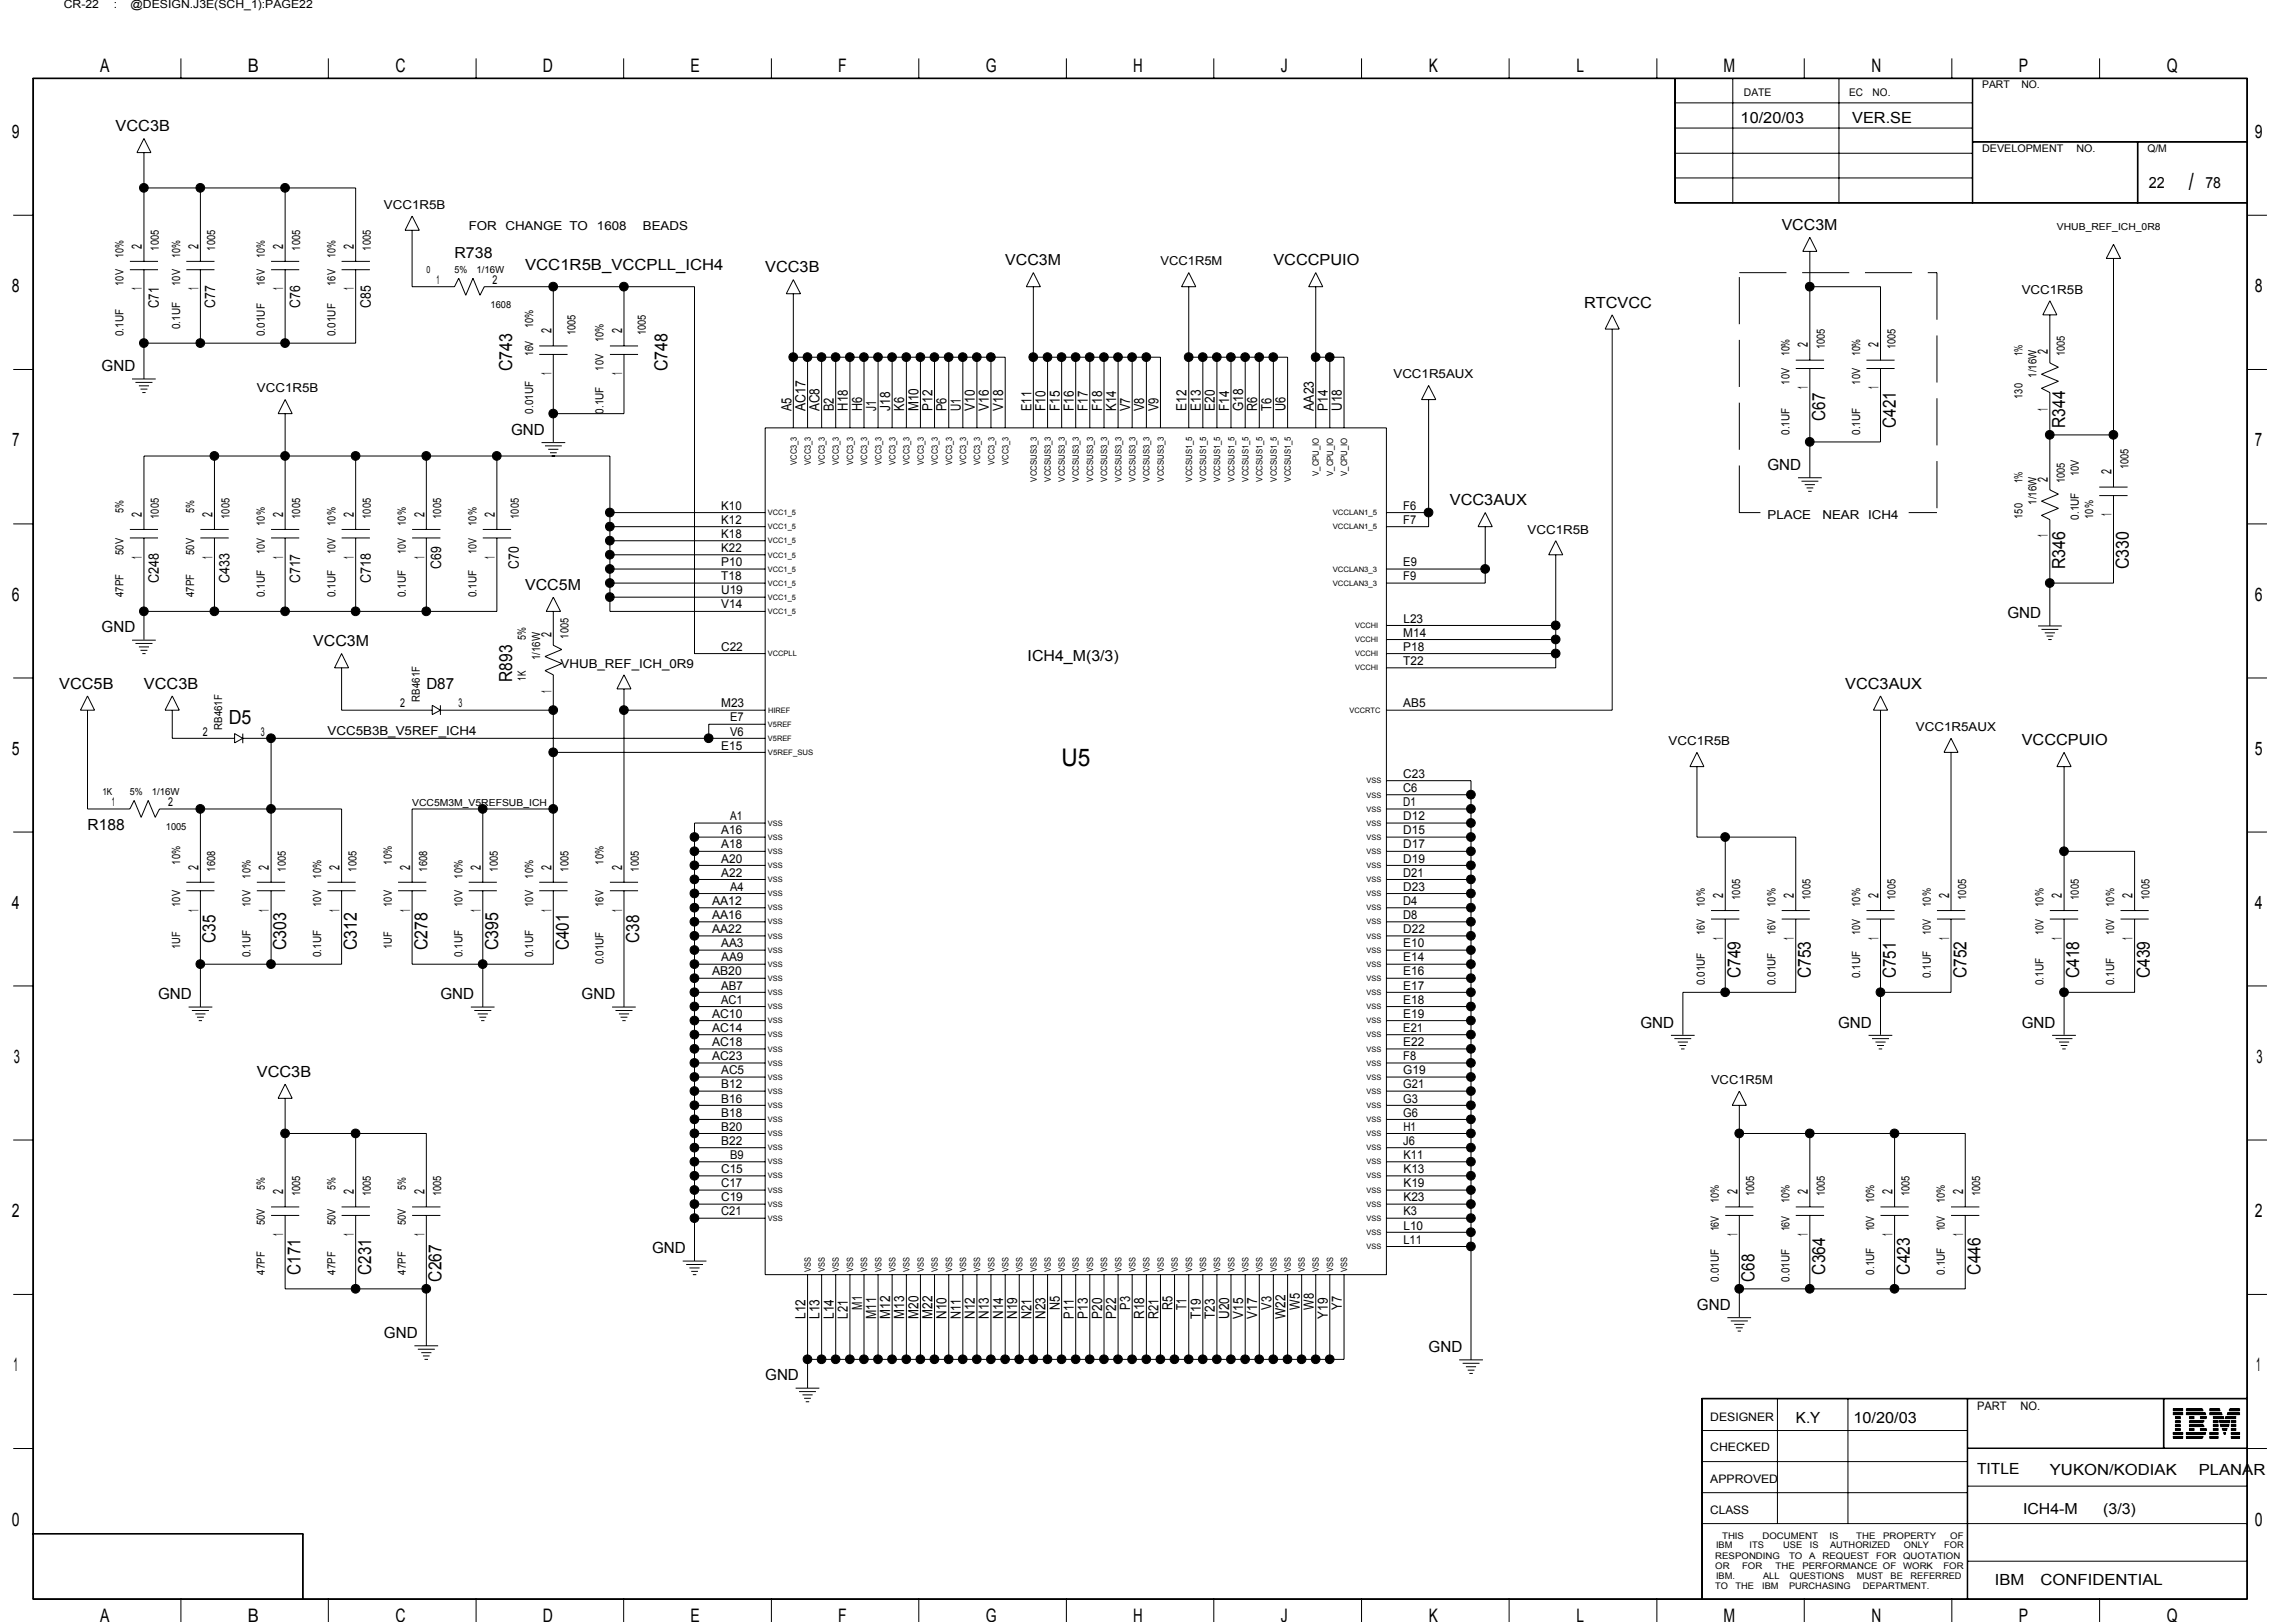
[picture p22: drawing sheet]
<svg xmlns="http://www.w3.org/2000/svg" width="297mm" height="210mm" viewBox="0 0 297 210" stroke-linecap="round" stroke-linejoin="round" font-family="sans-serif">
<defs><g id="words">
<g font-size="3.1">
<text x="283.2" y="24.6">/</text>
<text x="137.3" y="99.2">U5</text>
</g>
<text font-size="2.5" x="29.6" y="93.7">D5</text>
<g font-size="2.4">
<text x="13" y="9.4">A</text>
<text x="32" y="9.4">B</text>
<text x="51.2" y="9.4">C</text>
<text x="70.2" y="9.4">D</text>
<text x="89.3" y="9.4">E</text>
<text x="108.4" y="9.4">F</text>
<text x="127.5" y="9.4">G</text>
<text x="146.6" y="9.4">H</text>
<text x="165.7" y="9.4">J</text>
<text x="184.8" y="9.4">K</text>
<text x="203.9" y="9.4">L</text>
<text x="223" y="9.4">M</text>
<text x="242.1" y="9.4">N</text>
<text x="261.2" y="9.4">P</text>
<text x="280.3" y="9.4">Q</text>
<text x="1.5" y="17.9">9</text>
<text x="291.7" y="17.9">9</text>
<text x="1.5" y="37.8">8</text>
<text x="291.7" y="37.8">8</text>
<text x="1.6" y="57.8">7</text>
<text x="291.7" y="57.8">7</text>
<text x="1.5" y="77.7">6</text>
<text x="291.7" y="77.7">6</text>
<text x="1.5" y="97.7">5</text>
<text x="291.7" y="97.7">5</text>
<text x="1.5" y="117.6">4</text>
<text x="291.7" y="117.6">4</text>
<text x="1.8" y="137.5">3</text>
<text x="291.9" y="137.5">3</text>
<text x="1.5" y="157.5">2</text>
<text x="291.7" y="157.5">2</text>
<text x="1.8" y="177.5">1</text>
<text x="291.9" y="177.5">1</text>
<text x="1.5" y="197.4">0</text>
<text x="291.7" y="197.4">0</text>
<text x="13" y="209.9">A</text>
<text x="32" y="209.9">B</text>
<text x="51.2" y="209.9">C</text>
<text x="70.2" y="209.9">D</text>
<text x="89.3" y="209.9">E</text>
<text x="108.4" y="209.9">F</text>
<text x="127.5" y="209.9">G</text>
<text x="146.6" y="209.9">H</text>
<text x="165.7" y="209.9">J</text>
<text x="184.8" y="209.9">K</text>
<text x="203.9" y="209.9">L</text>
<text x="223" y="209.9">M</text>
<text x="242.1" y="209.9">N</text>
<text x="261.2" y="209.9">P</text>
<text x="280.3" y="209.9">Q</text>
</g>
<g font-size="2.3">
<text x="66.3" y="48.1" transform="rotate(-90 66.3 48.1)">C743</text>
<text x="86.4" y="48.1" transform="rotate(-90 86.4 48.1)">C748</text>
<text x="236.1" y="54.5" transform="rotate(-90 236.1 54.5)">C67</text>
<text x="245.3" y="55.4" transform="rotate(-90 245.3 55.4)">C421</text>
<text x="267.2" y="55.4" transform="rotate(-90 267.2 55.4)">R344</text>
<text x="267.2" y="73.6" transform="rotate(-90 267.2 73.6)">R346</text>
<text x="275.4" y="73.6" transform="rotate(-90 275.4 73.6)">C330</text>
<text x="66.3" y="88.2" transform="rotate(-90 66.3 88.2)">R893</text>
<text x="27.9" y="122" transform="rotate(-90 27.9 122)">C35</text>
<text x="37" y="123" transform="rotate(-90 37 123)">C303</text>
<text x="46.2" y="123" transform="rotate(-90 46.2 123)">C312</text>
<text x="55.3" y="123" transform="rotate(-90 55.3 123)">C278</text>
<text x="64.4" y="123" transform="rotate(-90 64.4 123)">C395</text>
<text x="73.6" y="123" transform="rotate(-90 73.6 123)">C401</text>
<text x="82.7" y="122" transform="rotate(-90 82.7 122)">C38</text>
<text x="225.2" y="126.6" transform="rotate(-90 225.2 126.6)">C749</text>
<text x="234.3" y="126.6" transform="rotate(-90 234.3 126.6)">C753</text>
<text x="245.3" y="126.6" transform="rotate(-90 245.3 126.6)">C751</text>
<text x="254.4" y="126.6" transform="rotate(-90 254.4 126.6)">C752</text>
<text x="269" y="126.6" transform="rotate(-90 269 126.6)">C418</text>
<text x="278.1" y="126.6" transform="rotate(-90 278.1 126.6)">C439</text>
<text x="38.9" y="165" transform="rotate(-90 38.9 165)">C171</text>
<text x="48" y="165" transform="rotate(-90 48 165)">C231</text>
<text x="57.1" y="165.9" transform="rotate(-90 57.1 165.9)">C267</text>
<text x="227" y="165.9" transform="rotate(-90 227 165.9)">C68</text>
<text x="236.1" y="165" transform="rotate(-90 236.1 165)">C364</text>
<text x="247.1" y="165" transform="rotate(-90 247.1 165)">C423</text>
<text x="256.2" y="165" transform="rotate(-90 256.2 165)">C446</text>
</g>
<g font-size="2">
<text x="15" y="17">VCC3B</text>
<text x="225.2" y="15.9">10/20/03</text>
<text x="239.6" y="15.9">VER.SE</text>
<text x="230.5" y="29.8">VCC3M</text>
<text x="278" y="24.3">22</text>
<text x="285.3" y="24.3">78</text>
<text x="58.8" y="33.4">R738</text>
<text x="67.9" y="34.9">VCC1R5B_VCCPLL_ICH4</text>
<text x="99" y="35.3">VCC3B</text>
<text x="130" y="34.3">VCC3M</text>
<text x="164.7" y="34.3">VCCCPUIO</text>
<text x="204.9" y="39.8">RTCVCC</text>
<text x="13.1" y="48">GND</text>
<text x="66.1" y="56.3">GND</text>
<text x="187.6" y="65.4">VCC3AUX</text>
<text x="228.7" y="60.8">GND</text>
<text x="67.9" y="76.3">VCC5M</text>
<text x="13.1" y="81.8">GND</text>
<text x="40.5" y="83.7">VCC3M</text>
<text x="259.7" y="80">GND</text>
<text x="7.7" y="89.1">VCC5B</text>
<text x="18.6" y="89.1">VCC3B</text>
<text x="55.2" y="89.1">D87</text>
<text x="132.9" y="85.5">ICH4_M(3/3)</text>
<text x="238.7" y="89.1">VCC3AUX</text>
<text x="261.6" y="96.4">VCCCPUIO</text>
<text x="11.3" y="107.4">R188</text>
<text x="20.4" y="129.3">GND</text>
<text x="57" y="129.3">GND</text>
<text x="75.2" y="129.3">GND</text>
<text x="212.2" y="133">GND</text>
<text x="237.8" y="133">GND</text>
<text x="261.6" y="133">GND</text>
<text x="33.2" y="139.4">VCC3B</text>
<text x="84.4" y="162.2">GND</text>
<text x="49.7" y="173.2">GND</text>
<text x="219.5" y="169.5">GND</text>
<text x="99" y="178.6">GND</text>
<text x="184.8" y="175">GND</text>
<text x="232.3" y="184.1">K.Y</text>
<text x="239.8" y="184.1">10/20/03</text>
<text x="255.8" y="190.8">TITLE</text>
<text x="265.2" y="190.9">YUKON/KODIAK</text>
<text x="284.5" y="190.9">PLANAR</text>
<text x="261.7" y="196">ICH4-M</text>
<text x="272.1" y="196">(3/3)</text>
<text x="258.1" y="205.1">IBM</text>
<text x="264" y="205.1">CONFIDENTIAL</text>
</g>
<g font-size="1.9">
<text x="20.5" y="39.8" transform="rotate(-90 20.5 39.8)">C71</text>
<text x="27.9" y="39.8" transform="rotate(-90 27.9 39.8)">C77</text>
<text x="38.8" y="39.8" transform="rotate(-90 38.8 39.8)">C76</text>
<text x="48" y="39.8" transform="rotate(-90 48 39.8)">C85</text>
<text x="20.5" y="75.5" transform="rotate(-90 20.5 75.5)">C248</text>
<text x="29.7" y="75.5" transform="rotate(-90 29.7 75.5)">C433</text>
<text x="38.8" y="75.5" transform="rotate(-90 38.8 75.5)">C717</text>
<text x="48" y="75.5" transform="rotate(-90 48 75.5)">C718</text>
<text x="57.1" y="73.6" transform="rotate(-90 57.1 73.6)">C69</text>
<text x="67.1" y="73.6" transform="rotate(-90 67.1 73.6)">C70</text>
</g>
<g font-size="1.8">
<text x="18.4" y="32.2" transform="rotate(-90 18.4 32.2)">2</text>
<text x="25.7" y="32.2" transform="rotate(-90 25.7 32.2)">2</text>
<text x="36.6" y="32.2" transform="rotate(-90 36.6 32.2)">2</text>
<text x="45.8" y="32.2" transform="rotate(-90 45.8 32.2)">2</text>
<text x="18.4" y="37.6" transform="rotate(-90 18.4 37.6)">1</text>
<text x="25.7" y="37.6" transform="rotate(-90 25.7 37.6)">1</text>
<text x="36.6" y="37.6" transform="rotate(-90 36.6 37.6)">1</text>
<text x="45.8" y="37.6" transform="rotate(-90 45.8 37.6)">1</text>
<text x="71.3" y="43.1" transform="rotate(-90 71.3 43.1)">2</text>
<text x="80.5" y="43.1" transform="rotate(-90 80.5 43.1)">2</text>
<text x="233.9" y="45" transform="rotate(-90 233.9 45)">2</text>
<text x="243" y="45" transform="rotate(-90 243 45)">2</text>
<text x="264.9" y="45.9" transform="rotate(-90 264.9 45.9)">2</text>
<text x="71.3" y="48.6" transform="rotate(-90 71.3 48.6)">1</text>
<text x="80.5" y="48.6" transform="rotate(-90 80.5 48.6)">1</text>
<text x="102.4" y="53.2" transform="rotate(-90 102.4 53.2)">A5</text>
<text x="104.2" y="53.2" transform="rotate(-90 104.2 53.2)">AC17</text>
<text x="106" y="53.2" transform="rotate(-90 106 53.2)">AC8</text>
<text x="107.9" y="53.2" transform="rotate(-90 107.9 53.2)">B2</text>
<text x="109.7" y="53.1" transform="rotate(-90 109.7 53.1)">H18</text>
<text x="111.5" y="53.1" transform="rotate(-90 111.5 53.1)">H6</text>
<text x="113.3" y="53.2" transform="rotate(-90 113.3 53.2)">J1</text>
<text x="115.2" y="53.2" transform="rotate(-90 115.2 53.2)">J18</text>
<text x="117" y="53.1" transform="rotate(-90 117 53.1)">K6</text>
<text x="118.8" y="53.2" transform="rotate(-90 118.8 53.2)">M10</text>
<text x="120.6" y="53.2" transform="rotate(-90 120.6 53.2)">P12</text>
<text x="122.5" y="53.2" transform="rotate(-90 122.5 53.2)">P6</text>
<text x="124.3" y="53.2" transform="rotate(-90 124.3 53.2)">U1</text>
<text x="126.1" y="53.2" transform="rotate(-90 126.1 53.2)">V10</text>
<text x="127.9" y="53.2" transform="rotate(-90 127.9 53.2)">V16</text>
<text x="129.8" y="53.2" transform="rotate(-90 129.8 53.2)">V18</text>
<text x="133.4" y="53.2" transform="rotate(-90 133.4 53.2)">E11</text>
<text x="135.3" y="53.2" transform="rotate(-90 135.3 53.2)">F10</text>
<text x="137.1" y="53.2" transform="rotate(-90 137.1 53.2)">F15</text>
<text x="138.9" y="53.2" transform="rotate(-90 138.9 53.2)">F16</text>
<text x="140.7" y="53.2" transform="rotate(-90 140.7 53.2)">F17</text>
<text x="142.6" y="53.2" transform="rotate(-90 142.6 53.2)">F18</text>
<text x="144.4" y="53.1" transform="rotate(-90 144.4 53.1)">K14</text>
<text x="146.2" y="53.2" transform="rotate(-90 146.2 53.2)">V7</text>
<text x="148" y="53.2" transform="rotate(-90 148 53.2)">V8</text>
<text x="149.9" y="53.2" transform="rotate(-90 149.9 53.2)">V9</text>
<text x="153.5" y="53.2" transform="rotate(-90 153.5 53.2)">E12</text>
<text x="155.4" y="53.2" transform="rotate(-90 155.4 53.2)">E13</text>
<text x="157.2" y="53.2" transform="rotate(-90 157.2 53.2)">E20</text>
<text x="159" y="53.2" transform="rotate(-90 159 53.2)">F14</text>
<text x="160.8" y="53.2" transform="rotate(-90 160.8 53.2)">G18</text>
<text x="162.7" y="53.2" transform="rotate(-90 162.7 53.2)">R6</text>
<text x="164.5" y="53.2" transform="rotate(-90 164.5 53.2)">T6</text>
<text x="166.3" y="53.2" transform="rotate(-90 166.3 53.2)">U6</text>
<text x="170" y="53.2" transform="rotate(-90 170 53.2)">AA23</text>
<text x="171.8" y="53.2" transform="rotate(-90 171.8 53.2)">P14</text>
<text x="173.6" y="53.2" transform="rotate(-90 173.6 53.2)">U18</text>
<text x="233.9" y="50.4" transform="rotate(-90 233.9 50.4)">1</text>
<text x="243" y="50.4" transform="rotate(-90 243 50.4)">1</text>
<text x="264.9" y="53.1" transform="rotate(-90 264.9 53.1)">1</text>
<text x="264.9" y="62.3" transform="rotate(-90 264.9 62.3)">2</text>
<text x="273.2" y="61.4" transform="rotate(-90 273.2 61.4)">2</text>
<text x="18.4" y="66.9" transform="rotate(-90 18.4 66.9)">2</text>
<text x="27.5" y="66.9" transform="rotate(-90 27.5 66.9)">2</text>
<text x="36.6" y="66.9" transform="rotate(-90 36.6 66.9)">2</text>
<text x="45.8" y="66.9" transform="rotate(-90 45.8 66.9)">2</text>
<text x="54.9" y="66.9" transform="rotate(-90 54.9 66.9)">2</text>
<text x="64" y="66.9" transform="rotate(-90 64 66.9)">2</text>
<text x="264.9" y="69.6" transform="rotate(-90 264.9 69.6)">1</text>
<text x="273.2" y="66.8" transform="rotate(-90 273.2 66.8)">1</text>
<text x="18.4" y="72.3" transform="rotate(-90 18.4 72.3)">1</text>
<text x="27.5" y="72.3" transform="rotate(-90 27.5 72.3)">1</text>
<text x="36.6" y="72.3" transform="rotate(-90 36.6 72.3)">1</text>
<text x="45.8" y="72.3" transform="rotate(-90 45.8 72.3)">1</text>
<text x="54.9" y="72.3" transform="rotate(-90 54.9 72.3)">1</text>
<text x="64" y="72.3" transform="rotate(-90 64 72.3)">1</text>
<text x="71.3" y="82.4" transform="rotate(-90 71.3 82.4)">2</text>
<text x="71.3" y="89.7" transform="rotate(-90 71.3 89.7)">1</text>
<text x="25.7" y="112.5" transform="rotate(-90 25.7 112.5)">2</text>
<text x="34.8" y="112.5" transform="rotate(-90 34.8 112.5)">2</text>
<text x="43.9" y="112.5" transform="rotate(-90 43.9 112.5)">2</text>
<text x="53.1" y="112.5" transform="rotate(-90 53.1 112.5)">2</text>
<text x="62.2" y="112.5" transform="rotate(-90 62.2 112.5)">2</text>
<text x="71.3" y="112.5" transform="rotate(-90 71.3 112.5)">2</text>
<text x="80.5" y="112.5" transform="rotate(-90 80.5 112.5)">2</text>
<text x="25.7" y="118" transform="rotate(-90 25.7 118)">1</text>
<text x="34.8" y="118" transform="rotate(-90 34.8 118)">1</text>
<text x="43.9" y="118" transform="rotate(-90 43.9 118)">1</text>
<text x="53.1" y="118" transform="rotate(-90 53.1 118)">1</text>
<text x="62.2" y="118" transform="rotate(-90 62.2 118)">1</text>
<text x="71.3" y="118" transform="rotate(-90 71.3 118)">1</text>
<text x="80.5" y="118" transform="rotate(-90 80.5 118)">1</text>
<text x="222.9" y="116.2" transform="rotate(-90 222.9 116.2)">2</text>
<text x="232.1" y="116.2" transform="rotate(-90 232.1 116.2)">2</text>
<text x="243" y="116.2" transform="rotate(-90 243 116.2)">2</text>
<text x="252.2" y="116.2" transform="rotate(-90 252.2 116.2)">2</text>
<text x="266.8" y="116.2" transform="rotate(-90 266.8 116.2)">2</text>
<text x="275.9" y="116.2" transform="rotate(-90 275.9 116.2)">2</text>
<text x="222.9" y="121.6" transform="rotate(-90 222.9 121.6)">1</text>
<text x="232.1" y="121.6" transform="rotate(-90 232.1 121.6)">1</text>
<text x="243" y="121.6" transform="rotate(-90 243 121.6)">1</text>
<text x="252.2" y="121.6" transform="rotate(-90 252.2 121.6)">1</text>
<text x="266.8" y="121.6" transform="rotate(-90 266.8 121.6)">1</text>
<text x="275.9" y="121.6" transform="rotate(-90 275.9 121.6)">1</text>
<text x="36.6" y="154.5" transform="rotate(-90 36.6 154.5)">2</text>
<text x="45.8" y="154.5" transform="rotate(-90 45.8 154.5)">2</text>
<text x="54.9" y="154.5" transform="rotate(-90 54.9 154.5)">2</text>
<text x="224.8" y="154.5" transform="rotate(-90 224.8 154.5)">2</text>
<text x="233.9" y="154.5" transform="rotate(-90 233.9 154.5)">2</text>
<text x="244.9" y="154.5" transform="rotate(-90 244.9 154.5)">2</text>
<text x="254" y="154.5" transform="rotate(-90 254 154.5)">2</text>
<text x="36.6" y="160" transform="rotate(-90 36.6 160)">1</text>
<text x="45.8" y="160" transform="rotate(-90 45.8 160)">1</text>
<text x="54.9" y="160" transform="rotate(-90 54.9 160)">1</text>
<text x="224.8" y="160" transform="rotate(-90 224.8 160)">1</text>
<text x="233.9" y="160" transform="rotate(-90 233.9 160)">1</text>
<text x="244.9" y="160" transform="rotate(-90 244.9 160)">1</text>
<text x="254" y="160" transform="rotate(-90 254 160)">1</text>
<text x="104.2" y="170.6" transform="rotate(-90 104.2 170.6)">L12</text>
<text x="106" y="170.6" transform="rotate(-90 106 170.6)">L13</text>
<text x="107.9" y="170.6" transform="rotate(-90 107.9 170.6)">L14</text>
<text x="109.7" y="170.6" transform="rotate(-90 109.7 170.6)">L21</text>
<text x="111.5" y="169.5" transform="rotate(-90 111.5 169.5)">M1</text>
<text x="113.3" y="170.7" transform="rotate(-90 113.3 170.7)">M11</text>
<text x="115.2" y="170.7" transform="rotate(-90 115.2 170.7)">M12</text>
<text x="117" y="170.7" transform="rotate(-90 117 170.7)">M13</text>
<text x="118.8" y="170.7" transform="rotate(-90 118.8 170.7)">M20</text>
<text x="120.6" y="170.7" transform="rotate(-90 120.6 170.7)">M22</text>
<text x="122.5" y="170.7" transform="rotate(-90 122.5 170.7)">N10</text>
<text x="124.3" y="170.7" transform="rotate(-90 124.3 170.7)">N11</text>
<text x="126.1" y="170.7" transform="rotate(-90 126.1 170.7)">N12</text>
<text x="127.9" y="170.7" transform="rotate(-90 127.9 170.7)">N13</text>
<text x="129.8" y="170.7" transform="rotate(-90 129.8 170.7)">N14</text>
<text x="131.6" y="170.7" transform="rotate(-90 131.6 170.7)">N19</text>
<text x="133.4" y="170.7" transform="rotate(-90 133.4 170.7)">N21</text>
<text x="135.3" y="170.7" transform="rotate(-90 135.3 170.7)">N23</text>
<text x="137.1" y="169.5" transform="rotate(-90 137.1 169.5)">N5</text>
<text x="138.9" y="170.7" transform="rotate(-90 138.9 170.7)">P11</text>
<text x="140.7" y="170.7" transform="rotate(-90 140.7 170.7)">P13</text>
<text x="142.6" y="170.7" transform="rotate(-90 142.6 170.7)">P20</text>
<text x="144.4" y="170.7" transform="rotate(-90 144.4 170.7)">P22</text>
<text x="146.2" y="169.5" transform="rotate(-90 146.2 169.5)">P3</text>
<text x="148" y="170.7" transform="rotate(-90 148 170.7)">R18</text>
<text x="149.9" y="170.7" transform="rotate(-90 149.9 170.7)">R21</text>
<text x="151.7" y="169.5" transform="rotate(-90 151.7 169.5)">R5</text>
<text x="153.5" y="169.5" transform="rotate(-90 153.5 169.5)">T1</text>
<text x="155.4" y="170.7" transform="rotate(-90 155.4 170.7)">T19</text>
<text x="157.2" y="170.7" transform="rotate(-90 157.2 170.7)">T23</text>
<text x="159" y="170.7" transform="rotate(-90 159 170.7)">U20</text>
<text x="160.8" y="170.7" transform="rotate(-90 160.8 170.7)">V15</text>
<text x="162.7" y="170.7" transform="rotate(-90 162.7 170.7)">V17</text>
<text x="164.5" y="169.5" transform="rotate(-90 164.5 169.5)">V3</text>
<text x="166.3" y="170.7" transform="rotate(-90 166.3 170.7)">W22</text>
<text x="168.1" y="169.5" transform="rotate(-90 168.1 169.5)">W5</text>
<text x="170" y="169.5" transform="rotate(-90 170 169.5)">W8</text>
<text x="171.8" y="170.7" transform="rotate(-90 171.8 170.7)">Y19</text>
<text x="173.6" y="169.5" transform="rotate(-90 173.6 169.5)">Y7</text>
</g>
<g font-size="1.6">
<text x="49.7" y="27">VCC1R5B</text>
<text x="60.6" y="29.8">FOR CHANGE TO</text>
<text x="77.2" y="29.8">1608</text>
<text x="83.2" y="29.8">BEADS</text>
<text x="150.1" y="34.3">VCC1R5M</text>
<text x="56.5" y="36.7">1</text>
<text x="63.7" y="36.7">2</text>
<text x="261.6" y="38">VCC1R5B</text>
<text x="33.2" y="50.8">VCC1R5B</text>
<text x="180.3" y="49">VCC1R5AUX</text>
<text x="93.3" y="66">K10</text>
<text x="181.5" y="66">F6</text>
<text x="93.3" y="71.4">K22</text>
<text x="93.3" y="69.6">K18</text>
<text x="93.3" y="67.8">K12</text>
<text x="181.5" y="67.8">F7</text>
<text x="197.6" y="69">VCC1R5B</text>
<text x="228.7" y="67.2">PLACE</text>
<text x="235.8" y="67.2">NEAR</text>
<text x="241.7" y="67.2">ICH4</text>
<text x="93.3" y="76.9">U19</text>
<text x="93.3" y="75.1">T18</text>
<text x="93.3" y="73.3">P10</text>
<text x="181.5" y="75.1">F9</text>
<text x="181.5" y="73.3">E9</text>
<text x="93.3" y="78.7">V14</text>
<text x="181.5" y="82.4">M14</text>
<text x="181.6" y="80.6">L23</text>
<text x="72.5" y="86.4">VHUB_REF_ICH_0R9</text>
<text x="93.3" y="84.2">C22</text>
<text x="181.5" y="86">T22</text>
<text x="181.5" y="84.2">P18</text>
<text x="26.2" y="95.2">2</text>
<text x="33.8" y="95.2">3</text>
<text x="42.4" y="95.2">VCC5B3B_V5REF_ICH4</text>
<text x="51.8" y="91.5">2</text>
<text x="59.3" y="91.5">3</text>
<text x="93.3" y="91.5">M23</text>
<text x="94.5" y="93.4">E7</text>
<text x="94.5" y="95.2">V6</text>
<text x="181.5" y="91.5">AB5</text>
<text x="247.9" y="94.6">VCC1R5AUX</text>
<text x="93.3" y="97">E15</text>
<text x="181.5" y="100.7">C23</text>
<text x="215.9" y="96.4">VCC1R5B</text>
<text x="14.5" y="104.3">1</text>
<text x="21.7" y="104.3">2</text>
<text x="93.3" y="108">A16</text>
<text x="94.5" y="106.2">A1</text>
<text x="181.5" y="108">D15</text>
<text x="181.5" y="106.2">D12</text>
<text x="181.5" y="104.3">D1</text>
<text x="181.5" y="102.5">C6</text>
<text x="93.3" y="113.5">A22</text>
<text x="93.3" y="111.6">A20</text>
<text x="93.3" y="109.8">A18</text>
<text x="181.5" y="113.5">D21</text>
<text x="181.5" y="111.6">D19</text>
<text x="181.5" y="109.8">D17</text>
<text x="92.1" y="118.9">AA16</text>
<text x="92.1" y="117.1">AA12</text>
<text x="94.5" y="115.3">A4</text>
<text x="181.5" y="118.9">D8</text>
<text x="181.5" y="117.1">D4</text>
<text x="181.5" y="115.3">D23</text>
<text x="92.1" y="120.8">AA22</text>
<text x="93.3" y="124.4">AA9</text>
<text x="93.3" y="122.6">AA3</text>
<text x="181.5" y="124.4">E14</text>
<text x="181.5" y="122.6">E10</text>
<text x="181.5" y="120.8">D22</text>
<text x="92.1" y="131.7">AC10</text>
<text x="92.1" y="126.2">AB20</text>
<text x="93.3" y="129.9">AC1</text>
<text x="93.3" y="128.1">AB7</text>
<text x="181.5" y="131.7">E19</text>
<text x="181.5" y="129.9">E18</text>
<text x="181.5" y="128.1">E17</text>
<text x="181.5" y="126.2">E16</text>
<text x="92.1" y="137.2">AC23</text>
<text x="92.1" y="135.4">AC18</text>
<text x="92.1" y="133.5">AC14</text>
<text x="181.5" y="137.2">F8</text>
<text x="181.5" y="135.4">E22</text>
<text x="181.5" y="133.5">E21</text>
<text x="93.3" y="142.7">B16</text>
<text x="93.3" y="140.8">B12</text>
<text x="93.3" y="139">AC5</text>
<text x="181.5" y="142.7">G3</text>
<text x="181.5" y="140.8">G21</text>
<text x="181.5" y="139">G19</text>
<text x="221.4" y="140.3">VCC1R5M</text>
<text x="93.3" y="148.1">B22</text>
<text x="93.3" y="146.3">B20</text>
<text x="93.3" y="144.5">B18</text>
<text x="94.5" y="150">B9</text>
<text x="181.5" y="148.1">J6</text>
<text x="181.5" y="144.5">G6</text>
<text x="181.6" y="150">K11</text>
<text x="181.6" y="146.3">H1</text>
<text x="93.3" y="155.5">C19</text>
<text x="93.3" y="153.6">C17</text>
<text x="93.3" y="151.8">C15</text>
<text x="181.6" y="155.5">K23</text>
<text x="181.6" y="153.6">K19</text>
<text x="181.6" y="151.8">K13</text>
<text x="93.3" y="157.3">C21</text>
<text x="181.6" y="160.9">L11</text>
<text x="181.6" y="159.1">L10</text>
<text x="181.6" y="157.3">K3</text>
</g>
<g font-size="1.5">
<text x="8.3" y="1">CR-22</text>
<text x="14.7" y="1">:</text>
<text x="16.9" y="1">@DESIGN.J3E(SCH_1):PAGE22</text>
<text x="16" y="33.3" transform="rotate(-90 16 33.3)">10%</text>
<text x="20.5" y="32.4" transform="rotate(-90 20.5 32.4)">1005</text>
<text x="23.3" y="33.3" transform="rotate(-90 23.3 33.3)">10%</text>
<text x="27.9" y="32.4" transform="rotate(-90 27.9 32.4)">1005</text>
<text x="34.2" y="33.3" transform="rotate(-90 34.2 33.3)">10%</text>
<text x="38.8" y="32.4" transform="rotate(-90 38.8 32.4)">1005</text>
<text x="43.4" y="33.3" transform="rotate(-90 43.4 33.3)">10%</text>
<text x="48" y="32.4" transform="rotate(-90 48 32.4)">1005</text>
<text x="16" y="37" transform="rotate(-90 16 37)">10V</text>
<text x="23.3" y="37" transform="rotate(-90 23.3 37)">10V</text>
<text x="34.2" y="37" transform="rotate(-90 34.2 37)">16V</text>
<text x="43.4" y="37" transform="rotate(-90 43.4 37)">16V</text>
<text x="16" y="43.5" transform="rotate(-90 16 43.5)">0.1UF</text>
<text x="23.3" y="42.6" transform="rotate(-90 23.3 42.6)">0.1UF</text>
<text x="34.2" y="43.5" transform="rotate(-90 34.2 43.5)">0.01UF</text>
<text x="43.4" y="43.5" transform="rotate(-90 43.4 43.5)">0.01UF</text>
<text x="69" y="42.5" transform="rotate(-90 69 42.5)">10%</text>
<text x="69" y="46.1" transform="rotate(-90 69 46.1)">16V</text>
<text x="74.4" y="43.4" transform="rotate(-90 74.4 43.4)">1005</text>
<text x="78.1" y="48" transform="rotate(-90 78.1 48)">10V</text>
<text x="78.1" y="44.3" transform="rotate(-90 78.1 44.3)">10%</text>
<text x="83.6" y="43.4" transform="rotate(-90 83.6 43.4)">1005</text>
<text x="231.5" y="46.1" transform="rotate(-90 231.5 46.1)">10%</text>
<text x="236.1" y="45.2" transform="rotate(-90 236.1 45.2)">1005</text>
<text x="240.6" y="46.1" transform="rotate(-90 240.6 46.1)">10%</text>
<text x="245.2" y="45.2" transform="rotate(-90 245.2 45.2)">1005</text>
<text x="261.7" y="46.1" transform="rotate(-90 261.7 46.1)">1%</text>
<text x="267.1" y="46.1" transform="rotate(-90 267.1 46.1)">1005</text>
<text x="69" y="53.5" transform="rotate(-90 69 53.5)">0.01UF</text>
<text x="78.1" y="53.5" transform="rotate(-90 78.1 53.5)">0.1UF</text>
<text x="231.5" y="49.8" transform="rotate(-90 231.5 49.8)">10V</text>
<text x="240.6" y="49.8" transform="rotate(-90 240.6 49.8)">10V</text>
<text x="261.7" y="51.6" transform="rotate(-90 261.7 51.6)">130</text>
<text x="263.5" y="48.9" transform="rotate(-90 263.5 48.9)">1/16W</text>
<text x="231.5" y="56.3" transform="rotate(-90 231.5 56.3)">0.1UF</text>
<text x="240.6" y="56.3" transform="rotate(-90 240.6 56.3)">0.1UF</text>
<text x="261.7" y="62.6" transform="rotate(-90 261.7 62.6)">1%</text>
<text x="263.5" y="65.3" transform="rotate(-90 263.5 65.3)">1/16W</text>
<text x="267.1" y="62.6" transform="rotate(-90 267.1 62.6)">1005</text>
<text x="269" y="61.7" transform="rotate(-90 269 61.7)">10V</text>
<text x="275.4" y="60.7" transform="rotate(-90 275.4 60.7)">1005</text>
<text x="16" y="71.8" transform="rotate(-90 16 71.8)">50V</text>
<text x="16" y="66.3" transform="rotate(-90 16 66.3)">5%</text>
<text x="20.5" y="67.1" transform="rotate(-90 20.5 67.1)">1005</text>
<text x="25.1" y="71.8" transform="rotate(-90 25.1 71.8)">50V</text>
<text x="25.1" y="66.3" transform="rotate(-90 25.1 66.3)">5%</text>
<text x="29.7" y="67.1" transform="rotate(-90 29.7 67.1)">1005</text>
<text x="34.2" y="71.7" transform="rotate(-90 34.2 71.7)">10V</text>
<text x="34.2" y="68.1" transform="rotate(-90 34.2 68.1)">10%</text>
<text x="38.8" y="67.1" transform="rotate(-90 38.8 67.1)">1005</text>
<text x="43.4" y="71.7" transform="rotate(-90 43.4 71.7)">10V</text>
<text x="43.4" y="68.1" transform="rotate(-90 43.4 68.1)">10%</text>
<text x="48" y="67.1" transform="rotate(-90 48 67.1)">1005</text>
<text x="52.5" y="71.7" transform="rotate(-90 52.5 71.7)">10V</text>
<text x="52.5" y="68.1" transform="rotate(-90 52.5 68.1)">10%</text>
<text x="57.1" y="67.1" transform="rotate(-90 57.1 67.1)">1005</text>
<text x="61.7" y="71.7" transform="rotate(-90 61.7 71.7)">10V</text>
<text x="61.7" y="68.1" transform="rotate(-90 61.7 68.1)">10%</text>
<text x="67.1" y="67.1" transform="rotate(-90 67.1 67.1)">1005</text>
<text x="261.7" y="67.1" transform="rotate(-90 261.7 67.1)">150</text>
<text x="269" y="67.2" transform="rotate(-90 269 67.2)">0.1UF</text>
<text x="270.8" y="67.1" transform="rotate(-90 270.8 67.1)">10%</text>
<text x="16" y="77.3" transform="rotate(-90 16 77.3)">47PF</text>
<text x="25.1" y="77.3" transform="rotate(-90 25.1 77.3)">47PF</text>
<text x="34.2" y="77.3" transform="rotate(-90 34.2 77.3)">0.1UF</text>
<text x="43.4" y="77.3" transform="rotate(-90 43.4 77.3)">0.1UF</text>
<text x="52.5" y="77.3" transform="rotate(-90 52.5 77.3)">0.1UF</text>
<text x="61.7" y="77.3" transform="rotate(-90 61.7 77.3)">0.1UF</text>
<text x="68" y="82.8" transform="rotate(-90 68 82.8)">5%</text>
<text x="73.5" y="82.7" transform="rotate(-90 73.5 82.7)">1005</text>
<text x="68" y="88.1" transform="rotate(-90 68 88.1)">1K</text>
<text x="69.9" y="85.4" transform="rotate(-90 69.9 85.4)">1/16W</text>
<text x="23.3" y="111.9" transform="rotate(-90 23.3 111.9)">10%</text>
<text x="27.9" y="112.8" transform="rotate(-90 27.9 112.8)">1608</text>
<text x="32.4" y="113.7" transform="rotate(-90 32.4 113.7)">10%</text>
<text x="37" y="112.8" transform="rotate(-90 37 112.8)">1005</text>
<text x="41.6" y="113.7" transform="rotate(-90 41.6 113.7)">10%</text>
<text x="46.1" y="112.8" transform="rotate(-90 46.1 112.8)">1005</text>
<text x="50.7" y="111.9" transform="rotate(-90 50.7 111.9)">10%</text>
<text x="55.3" y="112.8" transform="rotate(-90 55.3 112.8)">1608</text>
<text x="59.8" y="113.7" transform="rotate(-90 59.8 113.7)">10%</text>
<text x="64.4" y="112.8" transform="rotate(-90 64.4 112.8)">1005</text>
<text x="69" y="113.7" transform="rotate(-90 69 113.7)">10%</text>
<text x="73.5" y="112.8" transform="rotate(-90 73.5 112.8)">1005</text>
<text x="78.1" y="111.9" transform="rotate(-90 78.1 111.9)">10%</text>
<text x="82.7" y="112.8" transform="rotate(-90 82.7 112.8)">1005</text>
<text x="23.3" y="117.4" transform="rotate(-90 23.3 117.4)">10V</text>
<text x="32.4" y="117.4" transform="rotate(-90 32.4 117.4)">10V</text>
<text x="41.6" y="117.4" transform="rotate(-90 41.6 117.4)">10V</text>
<text x="50.7" y="117.4" transform="rotate(-90 50.7 117.4)">10V</text>
<text x="59.8" y="117.4" transform="rotate(-90 59.8 117.4)">10V</text>
<text x="69" y="117.4" transform="rotate(-90 69 117.4)">10V</text>
<text x="78.1" y="117.4" transform="rotate(-90 78.1 117.4)">16V</text>
<text x="220.6" y="117.4" transform="rotate(-90 220.6 117.4)">10%</text>
<text x="225.1" y="116.5" transform="rotate(-90 225.1 116.5)">1005</text>
<text x="229.7" y="117.4" transform="rotate(-90 229.7 117.4)">10%</text>
<text x="234.2" y="116.5" transform="rotate(-90 234.2 116.5)">1005</text>
<text x="240.6" y="117.4" transform="rotate(-90 240.6 117.4)">10%</text>
<text x="245.2" y="116.5" transform="rotate(-90 245.2 116.5)">1005</text>
<text x="249.8" y="117.4" transform="rotate(-90 249.8 117.4)">10%</text>
<text x="254.4" y="116.5" transform="rotate(-90 254.4 116.5)">1005</text>
<text x="264.4" y="117.4" transform="rotate(-90 264.4 117.4)">10%</text>
<text x="269" y="116.5" transform="rotate(-90 269 116.5)">1005</text>
<text x="273.5" y="117.4" transform="rotate(-90 273.5 117.4)">10%</text>
<text x="278.1" y="116.5" transform="rotate(-90 278.1 116.5)">1005</text>
<text x="23.3" y="122.9" transform="rotate(-90 23.3 122.9)">1UF</text>
<text x="32.4" y="123.9" transform="rotate(-90 32.4 123.9)">0.1UF</text>
<text x="41.6" y="123.9" transform="rotate(-90 41.6 123.9)">0.1UF</text>
<text x="50.7" y="122.9" transform="rotate(-90 50.7 122.9)">1UF</text>
<text x="59.8" y="123.9" transform="rotate(-90 59.8 123.9)">0.1UF</text>
<text x="69" y="123.9" transform="rotate(-90 69 123.9)">0.1UF</text>
<text x="78.1" y="124.8" transform="rotate(-90 78.1 124.8)">0.01UF</text>
<text x="220.6" y="121" transform="rotate(-90 220.6 121)">16V</text>
<text x="229.7" y="121" transform="rotate(-90 229.7 121)">16V</text>
<text x="240.6" y="121" transform="rotate(-90 240.6 121)">10V</text>
<text x="249.8" y="121" transform="rotate(-90 249.8 121)">10V</text>
<text x="264.4" y="121" transform="rotate(-90 264.4 121)">10V</text>
<text x="273.5" y="121" transform="rotate(-90 273.5 121)">10V</text>
<text x="220.6" y="127.5" transform="rotate(-90 220.6 127.5)">0.01UF</text>
<text x="229.7" y="127.5" transform="rotate(-90 229.7 127.5)">0.01UF</text>
<text x="240.6" y="126.6" transform="rotate(-90 240.6 126.6)">0.1UF</text>
<text x="249.8" y="126.6" transform="rotate(-90 249.8 126.6)">0.1UF</text>
<text x="264.4" y="127.5" transform="rotate(-90 264.4 127.5)">0.1UF</text>
<text x="273.5" y="127.5" transform="rotate(-90 273.5 127.5)">0.1UF</text>
<text x="34.2" y="154" transform="rotate(-90 34.2 154)">5%</text>
<text x="38.8" y="154.8" transform="rotate(-90 38.8 154.8)">1005</text>
<text x="43.4" y="154" transform="rotate(-90 43.4 154)">5%</text>
<text x="48" y="154.8" transform="rotate(-90 48 154.8)">1005</text>
<text x="52.5" y="154" transform="rotate(-90 52.5 154)">5%</text>
<text x="57.1" y="154.8" transform="rotate(-90 57.1 154.8)">1005</text>
<text x="222.4" y="155.7" transform="rotate(-90 222.4 155.7)">10%</text>
<text x="226.9" y="154.8" transform="rotate(-90 226.9 154.8)">1005</text>
<text x="231.5" y="155.7" transform="rotate(-90 231.5 155.7)">10%</text>
<text x="236.1" y="154.8" transform="rotate(-90 236.1 154.8)">1005</text>
<text x="242.5" y="155.7" transform="rotate(-90 242.5 155.7)">10%</text>
<text x="247" y="154.8" transform="rotate(-90 247 154.8)">1005</text>
<text x="251.6" y="155.7" transform="rotate(-90 251.6 155.7)">10%</text>
<text x="256.2" y="154.8" transform="rotate(-90 256.2 154.8)">1005</text>
<text x="34.2" y="158.6" transform="rotate(-90 34.2 158.6)">50V</text>
<text x="43.4" y="158.6" transform="rotate(-90 43.4 158.6)">50V</text>
<text x="52.5" y="158.6" transform="rotate(-90 52.5 158.6)">50V</text>
<text x="222.4" y="159.4" transform="rotate(-90 222.4 159.4)">16V</text>
<text x="231.5" y="159.4" transform="rotate(-90 231.5 159.4)">16V</text>
<text x="242.5" y="159.4" transform="rotate(-90 242.5 159.4)">10V</text>
<text x="251.6" y="159.4" transform="rotate(-90 251.6 159.4)">10V</text>
<text x="34.2" y="165" transform="rotate(-90 34.2 165)">47PF</text>
<text x="43.4" y="165" transform="rotate(-90 43.4 165)">47PF</text>
<text x="52.5" y="165" transform="rotate(-90 52.5 165)">47PF</text>
<text x="222.4" y="165.9" transform="rotate(-90 222.4 165.9)">0.01UF</text>
<text x="231.5" y="165.9" transform="rotate(-90 231.5 165.9)">0.01UF</text>
<text x="242.5" y="165" transform="rotate(-90 242.5 165)">0.1UF</text>
<text x="251.6" y="165" transform="rotate(-90 251.6 165)">0.1UF</text>
<text x="221.3" y="183.8">DESIGNER</text>
<text x="255.8" y="182.5">PART</text>
<text x="261.4" y="182.5">NO.</text>
<text x="221.3" y="191.9">APPROVED</text>
<text x="221.3" y="187.8">CHECKED</text>
<text x="221.3" y="195.9">CLASS</text>
</g>
<g font-size="1.4">
<text x="256.4" y="11.4">PART</text>
<text x="261.5" y="11.4">NO.</text>
<text x="225.6" y="12.4">DATE</text>
<text x="239.2" y="12.4">EC</text>
<text x="242.3" y="12.4">NO.</text>
<text x="256.4" y="19.7">DEVELOPMENT</text>
<text x="268.6" y="19.7">NO.</text>
<text x="277.8" y="19.7">Q/M</text>
<text x="28.8" y="94.4" transform="rotate(-90 28.8 94.4)">RB461F</text>
<text x="54.3" y="90.8" transform="rotate(-90 54.3 90.8)">RB461F</text>
</g>
<g font-size="1.3">
<text x="266.1" y="29.8">VHUB_REF_ICH_0R8</text>
<text x="55.2" y="35.3">0</text>
<text x="58.8" y="35.3">5%</text>
<text x="61.7" y="35.3">1/16W</text>
<text x="63.5" y="39.8">1608</text>
<text x="13.2" y="102.8">1K</text>
<text x="16.8" y="102.8">5%</text>
<text x="19.6" y="102.8">1/16W</text>
<text x="21.5" y="107.4">1005</text>
<text x="53.3" y="104.3">VCC5M3M_V5REFSUB_ICH</text>
</g>
<g font-size="1.2">
<text x="221.9" y="203">OR</text>
<text x="221.9" y="201.7">RESPONDING</text>
<text x="222" y="200.4">IBM</text>
<text x="222.8" y="199.1">THIS</text>
<text x="225.4" y="203">FOR</text>
<text x="226.4" y="200.4">ITS</text>
<text x="228" y="199.1">DOCUMENT</text>
<text x="229.7" y="203">THE</text>
<text x="230.7" y="200.4">USE</text>
<text x="231.5" y="201.7">TO</text>
<text x="233.2" y="203">PERFORMANCE OF</text>
<text x="234.1" y="201.7">A</text>
<text x="234.2" y="200.4">IS</text>
<text x="235.8" y="201.7">REQUEST</text>
<text x="236.7" y="199.1">IS</text>
<text x="236.8" y="200.4">AUTHORIZED</text>
<text x="240.2" y="199.1">THE</text>
<text x="242.7" y="201.7">FOR</text>
<text x="243.6" y="199.1">PROPERTY</text>
<text x="246.2" y="203">WORK</text>
<text x="246.2" y="201.7">QUOTATION</text>
<text x="246.3" y="200.4">ONLY</text>
<text x="251.4" y="203">FOR</text>
<text x="251.5" y="200.4">FOR</text>
<text x="252.3" y="199.1">OF</text>
<text x="221.9" y="205.6">TO</text>
<text x="222" y="204.3">IBM.</text>
<text x="224.5" y="205.6">THE</text>
<text x="228" y="205.6">IBM</text>
<text x="228.1" y="204.3">ALL</text>
<text x="231.5" y="205.6">PURCHASING</text>
<text x="231.6" y="204.3">QUESTIONS</text>
<text x="240.2" y="204.3">MUST</text>
<text x="241" y="205.6">DEPARTMENT.</text>
<text x="244.6" y="204.3">BE</text>
<text x="247.2" y="204.3">REFERRED</text>
</g>
<g font-size="1.1">
<text x="103.1" y="60.1" transform="rotate(-90 103.1 60.1)">VCC3_3</text>
<text x="104.9" y="60.1" transform="rotate(-90 104.9 60.1)">VCC3_3</text>
<text x="106.7" y="60.1" transform="rotate(-90 106.7 60.1)">VCC3_3</text>
<text x="108.5" y="60.1" transform="rotate(-90 108.5 60.1)">VCC3_3</text>
<text x="110.4" y="60.1" transform="rotate(-90 110.4 60.1)">VCC3_3</text>
<text x="112.2" y="60.1" transform="rotate(-90 112.2 60.1)">VCC3_3</text>
<text x="114" y="60.1" transform="rotate(-90 114 60.1)">VCC3_3</text>
<text x="115.9" y="60.1" transform="rotate(-90 115.9 60.1)">VCC3_3</text>
<text x="117.7" y="60.1" transform="rotate(-90 117.7 60.1)">VCC3_3</text>
<text x="119.5" y="60.1" transform="rotate(-90 119.5 60.1)">VCC3_3</text>
<text x="121.3" y="60.1" transform="rotate(-90 121.3 60.1)">VCC3_3</text>
<text x="123.2" y="60.1" transform="rotate(-90 123.2 60.1)">VCC3_3</text>
<text x="125" y="60.1" transform="rotate(-90 125 60.1)">VCC3_3</text>
<text x="126.8" y="60.1" transform="rotate(-90 126.8 60.1)">VCC3_3</text>
<text x="128.6" y="60.1" transform="rotate(-90 128.6 60.1)">VCC3_3</text>
<text x="130.5" y="60.1" transform="rotate(-90 130.5 60.1)">VCC3_3</text>
<text x="134.1" y="62.3" transform="rotate(-90 134.1 62.3)">VCCSUS3_3</text>
<text x="136" y="62.3" transform="rotate(-90 136 62.3)">VCCSUS3_3</text>
<text x="137.8" y="62.3" transform="rotate(-90 137.8 62.3)">VCCSUS3_3</text>
<text x="139.6" y="62.3" transform="rotate(-90 139.6 62.3)">VCCSUS3_3</text>
<text x="141.4" y="62.3" transform="rotate(-90 141.4 62.3)">VCCSUS3_3</text>
<text x="143.3" y="62.3" transform="rotate(-90 143.3 62.3)">VCCSUS3_3</text>
<text x="145.1" y="62.3" transform="rotate(-90 145.1 62.3)">VCCSUS3_3</text>
<text x="146.9" y="62.3" transform="rotate(-90 146.9 62.3)">VCCSUS3_3</text>
<text x="148.7" y="62.3" transform="rotate(-90 148.7 62.3)">VCCSUS3_3</text>
<text x="150.6" y="62.3" transform="rotate(-90 150.6 62.3)">VCCSUS3_3</text>
<text x="154.2" y="62.3" transform="rotate(-90 154.2 62.3)">VCCSUS1_5</text>
<text x="156" y="62.3" transform="rotate(-90 156 62.3)">VCCSUS1_5</text>
<text x="157.9" y="62.3" transform="rotate(-90 157.9 62.3)">VCCSUS1_5</text>
<text x="159.7" y="62.3" transform="rotate(-90 159.7 62.3)">VCCSUS1_5</text>
<text x="161.5" y="62.3" transform="rotate(-90 161.5 62.3)">VCCSUS1_5</text>
<text x="163.3" y="62.3" transform="rotate(-90 163.3 62.3)">VCCSUS1_5</text>
<text x="165.2" y="62.3" transform="rotate(-90 165.2 62.3)">VCCSUS1_5</text>
<text x="167" y="62.3" transform="rotate(-90 167 62.3)">VCCSUS1_5</text>
<text x="170.6" y="61.6" transform="rotate(-90 170.6 61.6)">V_CPU_IO</text>
<text x="172.5" y="61.6" transform="rotate(-90 172.5 61.6)">V_CPU_IO</text>
<text x="174.3" y="61.6" transform="rotate(-90 174.3 61.6)">V_CPU_IO</text>
<text x="104.9" y="164.6" transform="rotate(-90 104.9 164.6)">VSS</text>
<text x="106.7" y="164.6" transform="rotate(-90 106.7 164.6)">VSS</text>
<text x="108.5" y="164.6" transform="rotate(-90 108.5 164.6)">VSS</text>
<text x="110.4" y="164.6" transform="rotate(-90 110.4 164.6)">VSS</text>
<text x="112.2" y="164.6" transform="rotate(-90 112.2 164.6)">VSS</text>
<text x="114" y="164.6" transform="rotate(-90 114 164.6)">VSS</text>
<text x="115.9" y="164.6" transform="rotate(-90 115.9 164.6)">VSS</text>
<text x="117.7" y="164.6" transform="rotate(-90 117.7 164.6)">VSS</text>
<text x="119.5" y="164.6" transform="rotate(-90 119.5 164.6)">VSS</text>
<text x="121.3" y="164.6" transform="rotate(-90 121.3 164.6)">VSS</text>
<text x="123.2" y="164.6" transform="rotate(-90 123.2 164.6)">VSS</text>
<text x="125" y="164.6" transform="rotate(-90 125 164.6)">VSS</text>
<text x="126.8" y="164.6" transform="rotate(-90 126.8 164.6)">VSS</text>
<text x="128.6" y="164.6" transform="rotate(-90 128.6 164.6)">VSS</text>
<text x="130.5" y="164.6" transform="rotate(-90 130.5 164.6)">VSS</text>
<text x="132.3" y="164.6" transform="rotate(-90 132.3 164.6)">VSS</text>
<text x="134.1" y="164.6" transform="rotate(-90 134.1 164.6)">VSS</text>
<text x="135.9" y="164.6" transform="rotate(-90 135.9 164.6)">VSS</text>
<text x="137.8" y="164.6" transform="rotate(-90 137.8 164.6)">VSS</text>
<text x="139.6" y="164.6" transform="rotate(-90 139.6 164.6)">VSS</text>
<text x="141.4" y="164.6" transform="rotate(-90 141.4 164.6)">VSS</text>
<text x="143.3" y="164.6" transform="rotate(-90 143.3 164.6)">VSS</text>
<text x="145.1" y="164.6" transform="rotate(-90 145.1 164.6)">VSS</text>
<text x="146.9" y="164.6" transform="rotate(-90 146.9 164.6)">VSS</text>
<text x="148.7" y="164.6" transform="rotate(-90 148.7 164.6)">VSS</text>
<text x="150.6" y="164.6" transform="rotate(-90 150.6 164.6)">VSS</text>
<text x="152.4" y="164.6" transform="rotate(-90 152.4 164.6)">VSS</text>
<text x="154.2" y="164.6" transform="rotate(-90 154.2 164.6)">VSS</text>
<text x="156" y="164.6" transform="rotate(-90 156 164.6)">VSS</text>
<text x="157.9" y="164.6" transform="rotate(-90 157.9 164.6)">VSS</text>
<text x="159.7" y="164.6" transform="rotate(-90 159.7 164.6)">VSS</text>
<text x="161.5" y="164.6" transform="rotate(-90 161.5 164.6)">VSS</text>
<text x="163.3" y="164.6" transform="rotate(-90 163.3 164.6)">VSS</text>
<text x="165.2" y="164.6" transform="rotate(-90 165.2 164.6)">VSS</text>
<text x="167" y="164.6" transform="rotate(-90 167 164.6)">VSS</text>
<text x="168.8" y="164.6" transform="rotate(-90 168.8 164.6)">VSS</text>
<text x="170.6" y="164.6" transform="rotate(-90 170.6 164.6)">VSS</text>
<text x="172.5" y="164.6" transform="rotate(-90 172.5 164.6)">VSS</text>
<text x="174.3" y="164.6" transform="rotate(-90 174.3 164.6)">VSS</text>
</g>
<g font-size="1">
<text x="99.4" y="66.7">VCC1_5</text>
<text x="99.4" y="68.5">VCC1_5</text>
<text x="99.4" y="70.3">VCC1_5</text>
<text x="172.4" y="66.7">VCCLAN1_5</text>
<text x="172.4" y="68.5">VCCLAN1_5</text>
<text x="99.4" y="72.2">VCC1_5</text>
<text x="99.4" y="74">VCC1_5</text>
<text x="99.4" y="75.8">VCC1_5</text>
<text x="99.4" y="77.6">VCC1_5</text>
<text x="172.4" y="74">VCCLAN3_3</text>
<text x="172.4" y="75.8">VCCLAN3_3</text>
<text x="99.4" y="79.5">VCC1_5</text>
<text x="175.3" y="81.3">VCCHI</text>
<text x="175.3" y="83.1">VCCHI</text>
<text x="99.4" y="84.9">VCCPLL</text>
<text x="175.3" y="84.9">VCCHI</text>
<text x="175.3" y="86.8">VCCHI</text>
<text x="99.4" y="94.1">V5REF</text>
<text x="99.4" y="95.9">V5REF</text>
<text x="99.4" y="92.2">HIREF</text>
<text x="174.6" y="92.2">VCCRTC</text>
<text x="99.4" y="97.7">V5REF_SUS</text>
<text x="176.8" y="101.4">VSS</text>
<text x="99.4" y="106.8">VSS</text>
<text x="176.8" y="103.2">VSS</text>
<text x="176.8" y="105">VSS</text>
<text x="176.8" y="106.8">VSS</text>
<text x="99.4" y="108.7">VSS</text>
<text x="99.4" y="110.5">VSS</text>
<text x="99.4" y="112.3">VSS</text>
<text x="176.8" y="108.7">VSS</text>
<text x="176.8" y="110.5">VSS</text>
<text x="176.8" y="112.3">VSS</text>
<text x="99.4" y="114.2">VSS</text>
<text x="99.4" y="116">VSS</text>
<text x="99.4" y="117.8">VSS</text>
<text x="99.4" y="119.6">VSS</text>
<text x="176.8" y="114.2">VSS</text>
<text x="176.8" y="116">VSS</text>
<text x="176.8" y="117.8">VSS</text>
<text x="176.8" y="119.6">VSS</text>
<text x="99.4" y="121.5">VSS</text>
<text x="99.4" y="123.3">VSS</text>
<text x="99.4" y="125.1">VSS</text>
<text x="176.8" y="121.5">VSS</text>
<text x="176.8" y="123.3">VSS</text>
<text x="176.8" y="125.1">VSS</text>
<text x="99.4" y="126.9">VSS</text>
<text x="99.4" y="128.8">VSS</text>
<text x="99.4" y="130.6">VSS</text>
<text x="176.8" y="126.9">VSS</text>
<text x="176.8" y="128.8">VSS</text>
<text x="176.8" y="130.6">VSS</text>
<text x="99.4" y="132.4">VSS</text>
<text x="99.4" y="134.3">VSS</text>
<text x="99.4" y="136.1">VSS</text>
<text x="99.4" y="137.9">VSS</text>
<text x="176.8" y="132.4">VSS</text>
<text x="176.8" y="134.3">VSS</text>
<text x="176.8" y="136.1">VSS</text>
<text x="176.8" y="137.9">VSS</text>
<text x="99.4" y="139.7">VSS</text>
<text x="99.4" y="141.6">VSS</text>
<text x="99.4" y="143.4">VSS</text>
<text x="176.8" y="139.7">VSS</text>
<text x="176.8" y="141.6">VSS</text>
<text x="176.8" y="143.4">VSS</text>
<text x="99.4" y="145.2">VSS</text>
<text x="99.4" y="147">VSS</text>
<text x="99.4" y="148.9">VSS</text>
<text x="176.8" y="145.2">VSS</text>
<text x="176.8" y="147">VSS</text>
<text x="176.8" y="148.9">VSS</text>
<text x="99.4" y="150.7">VSS</text>
<text x="99.4" y="152.5">VSS</text>
<text x="99.4" y="154.3">VSS</text>
<text x="176.8" y="150.7">VSS</text>
<text x="176.8" y="152.5">VSS</text>
<text x="176.8" y="154.3">VSS</text>
<text x="99.4" y="156.2">VSS</text>
<text x="99.4" y="158">VSS</text>
<text x="176.8" y="156.2">VSS</text>
<text x="176.8" y="158">VSS</text>
<text x="176.8" y="159.8">VSS</text>
<text x="176.8" y="161.7">VSS</text>
</g>
</g></defs>
<path d="M225 35.3h25.6M250.6 35.3v31M225 66.3v-31M227.8 66.3h-2.8M250.6 66.3h-3.7" fill="none" stroke="#000" stroke-width=".13" stroke-dasharray="6.1 2" stroke-linecap="butt"/>
<g fill="none" stroke="#000" stroke-width=".13">
<path d="M4.2 10.1h286.6v196.9h-286.6zM4.3 10.2h286.4v196.7h-286.4zM18.6 19.7v14.1M18.6 17.9l.9 1.8h-1.8zM23.4 7.6v2.5M42.5 7.6v2.5M61.6 7.6v2.5M80.7 7.6v2.5M99.8 7.6v2.5M118.9 7.6v2.5M138 7.6v2.5M157 7.6v2.5"/>
<path d="M176.1 7.6v2.5M195.2 7.6v2.5M214.4 7.6v2.5M216.7 10.1v16.2h74.1M216.7 19.8h38.5M216.7 16.6h38.5M216.7 13.3h38.5M216.7 10.1v16.2M224.2 10.1v16.2M233.4 7.6v2.5M237.9 10.1v16.2M252.5 7.6v2.5"/>
<path d="M255.2 10.1v16.2M255.2 18.4h35.6M255.2 18.3h35.6M271.6 7.6v2.5M276.5 18.4v7.9M276.6 18.4v7.9M1.7 27.9h2.5M16.8 34.9h3.6M16.8 33.8h3.6M18.6 34.9v14.1M18.6 24.3h27.4v9.5M24.1 34.9h3.6"/>
<path d="M24.1 33.8h3.6M25.9 24.3v9.5M25.9 34.9v9.5M35.1 34.9h3.6M35.1 33.8h3.6M36.9 24.3v9.5M36.9 34.9v9.5M44.2 34.9h3.7M44.2 33.8h3.7M46 34.9v9.5h-27.4M53.3 29.8v7.3h5.5l.5-1.1 1 2.2 .9-2.2 .9 2.2 .6-1.1h27.1v47.5h9.2M53.3 28l.9 1.8h-1.8z"/>
<path d="M71.6 37.1v7.7M80.7 37.1v7.7M102.6 36.2l1 1.8h-1.9zM102.6 38v17.4M133.7 35.3l.9 1.8h-1.8zM133.7 37.1v18.3M153.8 35.3l.9 1.8h-1.8zM153.8 37.1v18.3M170.2 35.3l.9 1.8h-1.8zM170.2 37.1v18.3M216.7 26.2h74.1M216.7 23h38.5"/>
<path d="M234.1 37.1h9.2v9.5M234.1 30.7l1 1.8h-1.9zM234.1 32.5v14.1M265.2 38.9l.9 1.8h-1.8zM273.4 33.4v29.6M273.4 31.6l.9 1.8h-1.8zM290.8 27.9h2.5M1.7 47.8h2.5M17.1 49h3M17.5 49.5h2.2M18 49.9h1.3M18.2 50.4h.9"/>
<path d="M18.4 50.8h.4M27.7 59v9.5M36.9 53.5v15M36.9 51.7l.9 1.8h-1.8zM46 59v9.5M55.2 59v9.5M64.3 59v9.5M69.8 45.9h3.6M69.8 44.8h3.6M70.1 57.3h3M70.5 57.7h2.2M70.9 58.1h1.3"/>
<path d="M71.2 58.6h.8M71.6 45.9v11.3M78.9 45.9h3.6M78.9 44.8h3.6M80.7 45.9v7.6h-9.1M99 55.4h80.4v109.6h-80.4zM102.6 46.2h27.4v9.2M104.5 46.2v9.2M106.3 46.2v9.2M108.1 46.2v9.2M110 46.2v9.2M111.8 46.2v9.2"/>
<path d="M113.6 46.2v9.2M115.4 46.2v9.2M117.3 46.2v9.2M119.1 46.2v9.2M120.9 46.2v9.2M122.7 46.2v9.2M124.6 46.2v9.2M126.4 46.2v9.2M128.2 46.2v9.2M133.7 46.2h16.4v9.2M135.5 46.2v9.2M137.3 46.2v9.2"/>
<path d="M139.2 46.2v9.2M141 46.2v9.2M142.8 46.2v9.2M144.6 46.2v9.2M146.5 46.2v9.2M148.3 46.2v9.2M153.8 46.2h12.8v9.2M155.6 46.2v9.2M157.4 46.2v9.2M159.3 46.2v9.2M161.1 46.2v9.2M162.9 46.2v9.2"/>
<path d="M164.7 46.2v9.2M170.2 46.2h3.7v9.2M172 46.2v9.2M184.8 51.7v16.5h-5.4M184.8 49.9l1 1.8h-1.9zM208.6 40.7l.9 1.9h-1.8zM208.6 42.6v49.3h-29.2M232.3 47.7h3.7M232.3 46.6h3.7M234.1 47.7v14.1M241.5 47.7h3.6M241.5 46.6h3.6"/>
<path d="M243.3 47.7v9.5h-9.2M265.2 40.7v6.3l1.1 .5-2.2 .9 2.2 .9-2.2 .9 1.1 .6v12.6l1.1 .5-2.2 1 2.2 .9-2.2 .9 1.1 .5v13.7M265.2 56.3h8.2M290.8 47.8h2.5M1.7 67.8h2.5M16.8 69.6h3.6M16.8 68.5h3.6M18.6 68.5v-9.5h60.3v20.1h20.1M18.6 69.6v13.2M25.9 69.6h3.7M25.9 68.5h3.7M27.7 69.6v9.5"/>
<path d="M35.1 69.6h3.6M35.1 68.5h3.6M36.9 69.6v9.5M44.2 69.6h3.7M44.2 68.5h3.7M46 69.6v9.5M53.3 69.6h3.7M53.3 68.5h3.7M55.2 69.6v9.5M62.5 69.6h3.6M62.5 68.5h3.6M64.3 69.6v9.5h-45.7"/>
<path d="M71.6 79.1v4.4l1.1 .6-2.2 .9 2.2 .9-2.2 .9 1.1 .5v26.9M71.6 77.3l.9 1.8h-1.8zM78.9 68.2h20.1M78.9 75.5h20.1M78.9 73.6h20.1M78.9 66.3h20.1M78.9 77.3h20.1M78.9 71.8h20.1M78.9 70h20.1M179.4 73.6h12.7M179.4 66.3h5.4M192.1 68.2v7.3h-12.7"/>
<path d="M192.1 66.3l1 1.9h-1.9zM201.3 71.8v14.6h-21.9M201.3 70l.9 1.8h-1.8zM232.6 61.8h3.1M233.1 62.3h2.1M233.5 62.7h1.3M233.7 63.1h.9M233.9 63.6h.5M271.6 64.1h3.6M271.6 63h3.6M273.4 64.1v11.4h-8.2M290.8 67.8h2.5"/>
<path d="M1.7 87.7h2.5M11.3 91.9v12.8h5.5l.6-1.1 .9 2.2 .9-2.2 .9 2.2 .5-1.1h23.6v9.5M11.3 90.1l.9 1.8h-1.8zM17.1 82.8h3M17.5 83.3h2.2M18 83.7h1.3M18.2 84.2h.9M18.4 84.6h.4M22.3 90.1l.9 1.8h-1.8zM22.3 91.9v3.6h8M30.3 94.9l1.1 .6-1.1 .6zM31.4 95.5h67.6"/>
<path d="M31.4 94.9v1.3M35.1 95.5v18.7M44.2 86.4v5.5h11.7M44.2 84.6l.9 1.8h-1.8zM55.9 91.3l1.1 .6-1.1 .6zM57 91.9h14.6M57 91.3v1.2M71.6 97.4h27.4M80.7 89.2v25M80.7 87.3l.9 1.9h-1.8zM80.7 91.9h18.3M99 93.7h-7.3v1.8"/>
<path d="M179.4 84.6h21.9M179.4 82.8h21.9M179.4 80.9h21.9M219.5 99.2v9.1h12.8v9.5M219.5 97.4l.9 1.8h-1.8zM243.3 91.9v25.9M243.3 90.1l.9 1.8h-1.8zM252.4 95.5l.9 1.9h-1.8zM252.4 97.4v20.4M263.7 81h3M264.1 81.4h2.2M264.5 81.9h1.4"/>
<path d="M264.8 82.3h.8M265 82.8h.4M267 99.2v18.6M267 97.4l.9 1.8h-1.8zM290.8 87.7h2.5M1.7 107.7h2.5M24.1 115.3h3.6M24.1 114.2h3.6M25.9 104.7v9.5M25.9 115.3v15M33.2 115.3h3.7M33.2 114.2h3.7"/>
<path d="M35.1 115.3v9.5M42.4 115.3h3.6M42.4 114.2h3.6M44.2 115.3v9.5h-18.3M51.5 115.3h3.7M51.5 114.2h3.7M53.3 115.3v9.5h18.3v-9.5M60.6 115.3h3.7M60.6 114.2h3.7M62.5 104.7v9.5M62.5 115.3v15M69.8 115.3h3.6"/>
<path d="M69.8 114.2h3.6M71.6 104.7h-18.3v9.5M78.9 115.3h3.6M78.9 114.2h3.6M80.7 115.3v15M89.8 119.3h9.2M89.8 117.5h9.2M89.8 115.6h9.2M89.8 113.8h9.2M89.8 112h9.2M89.8 110.2h9.2M89.8 108.3h9.2"/>
<path d="M99 106.5h-9.2v56.6M179.4 101h10.9v74.9M179.4 119.3h10.9M179.4 117.5h10.9M179.4 115.6h10.9M179.4 113.8h10.9M179.4 112h10.9M179.4 110.2h10.9M179.4 108.3h10.9M179.4 106.5h10.9M179.4 104.7h10.9M179.4 102.8h10.9"/>
<path d="M221.4 118.9h3.6M221.4 117.8h3.6M223.2 108.3v9.5M223.2 118.9v9.5M230.5 118.9h3.6M230.5 117.8h3.6M232.3 118.9v9.5h-14.6v5.5M241.5 118.9h3.6M241.5 117.8h3.6M243.3 118.9v15M250.6 118.9h3.7M250.6 117.8h3.7"/>
<path d="M252.4 118.9v9.5h-9.1M265.2 118.9h3.7M265.2 117.8h3.7M267 118.9v15M267 110.2h9.2v7.6M274.3 118.9h3.7M274.3 117.8h3.7M276.2 118.9v9.5h-9.2M290.8 107.7h2.5M1.7 127.6h2.5M24.4 130.3h3.1M24.8 130.8h2.2"/>
<path d="M25.3 131.2h1.3M25.5 131.6h.9M25.7 132.1h.4M60.9 130.3h3.1M61.4 130.8h2.2M61.8 131.2h1.3M62 131.6h.9M62.2 132.1h.5M79.2 130.3h3.1M79.6 130.8h2.2M80.1 131.2h1.3M80.3 131.6h.9"/>
<path d="M80.5 132.1h.4M89.8 132.1h9.2M89.8 135.7h9.2M89.8 139.4h9.2M89.8 137.6h9.2M89.8 133.9h9.2M89.8 130.3h9.2M89.8 128.4h9.2M89.8 126.6h9.2M89.8 124.8h9.2M89.8 123h9.2M89.8 121.1h9.2"/>
<path d="M179.4 132.1h10.9M179.4 135.7h10.9M179.4 139.4h10.9M179.4 137.6h10.9M179.4 133.9h10.9M179.4 130.3h10.9M179.4 128.4h10.9M179.4 126.6h10.9M179.4 124.8h10.9M179.4 123h10.9M179.4 121.1h10.9M216.2 134h3"/>
<path d="M216.6 134.4h2.2M217.1 134.9h1.3M217.3 135.3h.8M217.5 135.7h.4M241.7 134h3.1M242.2 134.4h2.2M242.6 134.9h1.3M242.8 135.3h.9M243.1 135.7h.4M265.5 134h3.1M265.9 134.4h2.2M266.4 134.9h1.3"/>
<path d="M266.6 135.3h.9M266.8 135.7h.4M290.8 127.6h2.5M1.7 147.5h2.5M35.1 157.3h3.6M35.1 156.2h3.6M36.9 142.1v14.1M36.9 157.3v9.5h18.3M36.9 146.7h18.3v9.5M36.9 140.3l.9 1.8h-1.8zM44.2 157.3h3.7M44.2 156.2h3.7"/>
<path d="M46 146.7v9.5M46 157.3v9.5M53.3 157.3h3.7M53.3 156.2h3.7M55.2 157.3v16.8M89.8 157.6h9.2M89.8 155.8h9.2M89.8 154h9.2M89.8 152.2h9.2M89.8 150.3h9.2M89.8 148.5h9.2M89.8 146.7h9.2"/>
<path d="M89.8 144.9h9.2M89.8 143h9.2M89.8 141.2h9.2M179.4 159.5h10.9M179.4 157.6h10.9M179.4 155.8h10.9M179.4 154h10.9M179.4 152.2h10.9M179.4 150.3h10.9M179.4 148.5h10.9M179.4 146.7h10.9M179.4 144.9h10.9"/>
<path d="M179.4 143h10.9M179.4 141.2h10.9M223.2 157.3h3.6M223.2 156.2h3.6M225 143v13.2M225 157.3v13.1M225 146.7h29.3v9.5M225 141.2l.9 1.8h-1.8zM232.3 157.3h3.7M232.3 156.2h3.7M234.1 146.7v9.5M234.1 157.3v9.5"/>
<path d="M243.3 157.3h3.6M243.3 156.2h3.6M245.1 146.7v9.5M245.1 157.3v9.5M252.4 157.3h3.7M252.4 156.2h3.7M254.3 157.3v9.5h-29.3M290.8 147.5h2.5M1.7 167.5h2.5M53.6 174.2h3.1M54.1 174.6h2.2M54.5 175h1.3"/>
<path d="M54.7 175.5h.9M54.9 175.9h.5M88.3 163.2h3.1M88.8 163.6h2.1M89.2 164.1h1.3M89.4 164.5h.9M89.6 165h.5M102.9 179.6h3.1M104.5 165v14.6M106.3 165v10.9M108.1 165v10.9M110 165v10.9"/>
<path d="M111.8 165v10.9M113.6 165v10.9M115.4 165v10.9M117.3 165v10.9M119.1 165v10.9M120.9 165v10.9M122.7 165v10.9M124.6 165v10.9M126.4 165v10.9M128.2 165v10.9M130 165v10.9M131.9 165v10.9"/>
<path d="M133.7 165v10.9M135.5 165v10.9M137.3 165v10.9M139.2 165v10.9M141 165v10.9M142.8 165v10.9M144.6 165v10.9M146.5 165v10.9M148.3 165v10.9M150.1 165v10.9M152 165v10.9M153.8 165v10.9"/>
<path d="M155.6 165v10.9M157.4 165v10.9M159.3 165v10.9M161.1 165v10.9M162.9 165v10.9M164.7 165v10.9M166.6 165v10.9M168.4 165v10.9M170.2 165v10.9M172 165v10.9M173.9 165v10.9h-69.4M179.4 161.3h10.9"/>
<path d="M188.8 176h3.1M189.2 176.4h2.2M189.7 176.9h1.3M189.9 177.3h.9M190.1 177.7h.4M223.5 170.5h3M223.9 170.9h2.2M224.4 171.4h1.3M224.6 171.8h.9M224.8 172.3h.4M290.8 167.5h2.5M1.7 187.5h2.5"/>
<path d="M4.2 198.5h35v8.4M4.2 198.5h35M39.2 198.5v8.4M103.4 180.1h2.2M103.8 180.5h1.3M104 181h.9M104.2 181.4h.5M220.2 185.1h34.3M220.2 181h70.6M220.2 197.2h70.6M220.2 193.2h34.3M220.2 189.1h34.3"/>
<path d="M220.2 181v25.9M230 181v16.2M239.1 181v16.2M254.5 181v25.9M254.5 192.3h36.3M254.5 187.4h36.3M254.5 187.5h38.8M254.6 181v25.9M279.9 181v6.5M280 181v6.5M281.1 182.3l1.3 .1zM281.1 182.4l1.3 .1z"/>
<path d="M281.1 182.5l1.3 .1zM281.1 182.8l1.3 .1zM281.1 182.9l1.3 .1zM281.1 183l1.3 .1zM281.1 185.4h1.3zM281.1 185.5h1.3v.1h-1.3zM281.1 185.9h1.3v.1h-1.3zM281.1 186.1h.1M281.1 185.6h1.3M281.1 186.1h1.3M281.1 186h1.3M281.4 183.3l.7 .1z"/>
<path d="M281.4 183.5h.7zM281.4 183.6h.7zM281.4 183.9h.7zM281.4 184.1h.7zM281.4 184.4h.7zM281.4 184.5h.7zM281.4 184.6h.7zM281.4 184.9h.7zM281.4 185h.7zM281.4 185.1h.7zM281.4 184h.1M281.4 184h.7"/>
<path d="M282.1 184h.1M282.4 186.1h.1M282.8 182.3l2.1 .1zM282.8 182.4l2.2 .1zM282.8 182.5l2.2 .1zM282.8 182.8l2.5 .1zM282.8 182.9l2.5 .1zM282.8 183l2.6 .1zM282.8 185.4h2.6zM282.8 185.6h2.5v-.1h-2.5v.1h2.5h-2.5M282.8 186h2.2v-.1h-2.2v.1h2.2h-2.2M282.8 186.1h.1"/>
<path d="M282.8 186.1h2.1M283.2 184.1h1.8zM283.2 184.4h1.8zM283.2 183.9h2zM283.2 184.6h2zM283.2 183.3l.7 .1zM283.2 183.5h.7zM283.2 183.6h.7zM283.2 184h.1M283.2 184.5h1.9zM283.2 184.9h.7zM283.2 185h.7z"/>
<path d="M283.2 185.1h.7zM283.2 184h1.9M284.7 183.3l.8 .1zM284.7 183.5h.8zM284.7 185h.8zM284.7 185.1h.8zM284.7 183.6h.7zM284.7 184.9h.7zM284.9 186.1h.1M285.1 184h.1M285.9 185.4h1.1zM285.9 185.5h1.1v.1h-1.1z"/>
<path d="M285.9 185.9h1.1v.1h-1.1zM285.9 182.3l1.3 .1zM285.9 182.4l1.3 .1zM285.9 182.5l1.3 .1zM285.9 182.8l1.5 .1zM285.9 182.9l1.5 .1zM285.9 183l1.6 .1zM285.9 186.1h.1M285.9 185.6h1.1M285.9 186.1h1.1M285.9 186h1.1M286.3 183.9h.7z"/>
<path d="M286.3 184.1h.7zM286.3 184.4h.7zM286.3 184.5h.7zM286.3 184.6h.7zM286.3 184.9h.7zM286.3 185h.7zM286.3 185.1h.7zM286.3 183.6h1.4zM286.3 183.5h1.4zM286.3 183.3l1.4 .1zM286.3 184h.1M286.3 184h.7"/>
<path d="M287 184h.1M287 186.1h.1M287.1 183.9h1.4zM287.1 184h.1M287.1 184h1.4M287.2 184.1h1.3zM287.2 184.4h1.2zM287.3 184.5h1zM287.3 184.6h1zM287.5 184.9h.6zM287.5 185h.6zM287.6 185.1h.5z"/>
<path d="M287.7 185.4h.2zM287.7 185.5h.2v.1h-.2zM287.7 185.6h.2zM287.9 183.6h1.4zM287.9 183.3l1.4 .1zM287.9 183.5h1.4zM288.1 183l1.6 .1zM288.2 182.8l1.5 .1zM288.2 182.9l1.5 .1zM288.4 182.4l1.3 .1zM288.4 182.5l1.3 .1zM288.5 182.3l1.2 .1z"/>
<path d="M288.5 184h.1M288.6 185.4h1.1zM288.6 185.5h1.1v.1h-1.1zM288.6 185.9h1.1v.1h-1.1zM288.6 183.9h.7zM288.6 184h.1M288.6 184.1h.7zM288.6 184.4h.7zM288.6 184.5h.7zM288.6 184.6h.7zM288.6 184.9h.7zM288.6 185h.7z"/>
<path d="M288.6 185.1h.7zM288.6 186.1h.1M288.6 185.6h1.1M288.6 186.1h1.1M288.6 186h1.1M288.6 184h.7M289.3 184h.1M289.7 186.1h.1M290.8 181h-70.6v25.9M23.4 206.9v3M42.5 206.9v3M61.6 206.9v3"/>
<path d="M80.7 206.9v3M99.8 206.9v3M118.9 206.9v3M138 206.9v3M157 206.9v3M176.1 206.9v3M195.2 206.9v3M214.4 206.9v3M233.4 206.9v3M252.5 206.9v3M254.5 202h36.3M271.6 206.9v3"/>
</g>
<g fill="#000" stroke="#000" stroke-width=".13">
<circle cx="18.6" cy="24.3" r=".57"/>
<circle cx="25.9" cy="24.3" r=".57"/>
<circle cx="36.9" cy="24.3" r=".57"/>
<circle cx="71.6" cy="37.1" r=".57"/>
<circle cx="80.7" cy="37.1" r=".57"/>
<circle cx="234.1" cy="37.1" r=".57"/>
<circle cx="18.6" cy="44.4" r=".57"/>
<circle cx="25.9" cy="44.4" r=".57"/>
<circle cx="27.7" cy="59" r=".57"/>
<circle cx="36.9" cy="44.4" r=".57"/>
<circle cx="36.9" cy="59" r=".57"/>
<circle cx="46" cy="59" r=".57"/>
<circle cx="55.1" cy="59" r=".57"/>
<circle cx="64.3" cy="59" r=".57"/>
<circle cx="71.6" cy="53.5" r=".57"/>
<circle cx="102.6" cy="46.2" r=".57"/>
<circle cx="104.5" cy="46.2" r=".57"/>
<circle cx="106.3" cy="46.2" r=".57"/>
<circle cx="108.1" cy="46.2" r=".57"/>
<circle cx="109.9" cy="46.2" r=".57"/>
<circle cx="111.8" cy="46.2" r=".57"/>
<circle cx="113.6" cy="46.2" r=".57"/>
<circle cx="115.4" cy="46.2" r=".57"/>
<circle cx="117.2" cy="46.2" r=".57"/>
<circle cx="119.1" cy="46.2" r=".57"/>
<circle cx="120.9" cy="46.2" r=".57"/>
<circle cx="122.7" cy="46.2" r=".57"/>
<circle cx="124.5" cy="46.2" r=".57"/>
<circle cx="126.4" cy="46.2" r=".57"/>
<circle cx="128.2" cy="46.2" r=".57"/>
<circle cx="133.7" cy="46.2" r=".57"/>
<circle cx="135.5" cy="46.2" r=".57"/>
<circle cx="137.3" cy="46.2" r=".57"/>
<circle cx="139.2" cy="46.2" r=".57"/>
<circle cx="141" cy="46.2" r=".57"/>
<circle cx="142.8" cy="46.2" r=".57"/>
<circle cx="144.6" cy="46.2" r=".57"/>
<circle cx="146.5" cy="46.2" r=".57"/>
<circle cx="148.3" cy="46.2" r=".57"/>
<circle cx="153.8" cy="46.2" r=".57"/>
<circle cx="155.6" cy="46.2" r=".57"/>
<circle cx="157.4" cy="46.2" r=".57"/>
<circle cx="159.2" cy="46.2" r=".57"/>
<circle cx="161.1" cy="46.2" r=".57"/>
<circle cx="162.9" cy="46.2" r=".57"/>
<circle cx="164.7" cy="46.2" r=".57"/>
<circle cx="170.2" cy="46.2" r=".57"/>
<circle cx="172" cy="46.2" r=".57"/>
<circle cx="234.1" cy="57.2" r=".57"/>
<circle cx="265.2" cy="56.3" r=".57"/>
<circle cx="273.4" cy="56.3" r=".57"/>
<circle cx="18.6" cy="79.1" r=".57"/>
<circle cx="27.7" cy="79.1" r=".57"/>
<circle cx="36.9" cy="79.1" r=".57"/>
<circle cx="46" cy="79.1" r=".57"/>
<circle cx="55.1" cy="79.1" r=".57"/>
<circle cx="78.9" cy="71.8" r=".57"/>
<circle cx="78.9" cy="73.6" r=".57"/>
<circle cx="78.9" cy="66.3" r=".57"/>
<circle cx="78.9" cy="75.4" r=".57"/>
<circle cx="78.9" cy="70" r=".57"/>
<circle cx="78.9" cy="68.1" r=".57"/>
<circle cx="78.9" cy="77.3" r=".57"/>
<circle cx="184.8" cy="66.3" r=".57"/>
<circle cx="192.1" cy="73.6" r=".57"/>
<circle cx="265.2" cy="75.4" r=".57"/>
<circle cx="35.1" cy="95.5" r=".57"/>
<circle cx="71.6" cy="91.9" r=".57"/>
<circle cx="71.6" cy="97.4" r=".57"/>
<circle cx="80.7" cy="91.9" r=".57"/>
<circle cx="91.7" cy="95.5" r=".57"/>
<circle cx="201.3" cy="82.7" r=".57"/>
<circle cx="201.3" cy="84.6" r=".57"/>
<circle cx="201.3" cy="80.9" r=".57"/>
<circle cx="25.9" cy="104.7" r=".57"/>
<circle cx="35.1" cy="104.7" r=".57"/>
<circle cx="62.4" cy="104.7" r=".57"/>
<circle cx="71.6" cy="104.7" r=".57"/>
<circle cx="89.8" cy="108.3" r=".57"/>
<circle cx="89.8" cy="110.2" r=".57"/>
<circle cx="89.8" cy="115.6" r=".57"/>
<circle cx="89.8" cy="119.3" r=".57"/>
<circle cx="89.8" cy="112" r=".57"/>
<circle cx="89.8" cy="113.8" r=".57"/>
<circle cx="89.8" cy="117.5" r=".57"/>
<circle cx="190.3" cy="106.5" r=".57"/>
<circle cx="190.3" cy="108.3" r=".57"/>
<circle cx="190.3" cy="104.7" r=".57"/>
<circle cx="190.3" cy="102.8" r=".57"/>
<circle cx="190.3" cy="110.2" r=".57"/>
<circle cx="190.3" cy="115.6" r=".57"/>
<circle cx="190.3" cy="119.3" r=".57"/>
<circle cx="190.3" cy="113.8" r=".57"/>
<circle cx="190.3" cy="117.5" r=".57"/>
<circle cx="190.3" cy="112" r=".57"/>
<circle cx="223.2" cy="108.3" r=".57"/>
<circle cx="267" cy="110.2" r=".57"/>
<circle cx="25.9" cy="124.8" r=".57"/>
<circle cx="35.1" cy="124.8" r=".57"/>
<circle cx="62.4" cy="124.8" r=".57"/>
<circle cx="89.8" cy="124.8" r=".57"/>
<circle cx="89.8" cy="126.6" r=".57"/>
<circle cx="89.8" cy="122.9" r=".57"/>
<circle cx="89.8" cy="121.1" r=".57"/>
<circle cx="89.8" cy="139.4" r=".57"/>
<circle cx="89.8" cy="130.2" r=".57"/>
<circle cx="89.8" cy="128.4" r=".57"/>
<circle cx="89.8" cy="133.9" r=".57"/>
<circle cx="89.8" cy="132.1" r=".57"/>
<circle cx="89.8" cy="135.7" r=".57"/>
<circle cx="89.8" cy="137.5" r=".57"/>
<circle cx="190.3" cy="124.8" r=".57"/>
<circle cx="190.3" cy="126.6" r=".57"/>
<circle cx="190.3" cy="121.1" r=".57"/>
<circle cx="190.3" cy="122.9" r=".57"/>
<circle cx="190.3" cy="128.4" r=".57"/>
<circle cx="190.3" cy="139.4" r=".57"/>
<circle cx="190.3" cy="130.2" r=".57"/>
<circle cx="190.3" cy="135.7" r=".57"/>
<circle cx="190.3" cy="133.9" r=".57"/>
<circle cx="190.3" cy="132.1" r=".57"/>
<circle cx="190.3" cy="137.5" r=".57"/>
<circle cx="223.2" cy="128.4" r=".57"/>
<circle cx="243.3" cy="128.4" r=".57"/>
<circle cx="267" cy="128.4" r=".57"/>
<circle cx="36.9" cy="146.7" r=".57"/>
<circle cx="46" cy="146.7" r=".57"/>
<circle cx="89.8" cy="143" r=".57"/>
<circle cx="89.8" cy="144.9" r=".57"/>
<circle cx="89.8" cy="141.2" r=".57"/>
<circle cx="89.8" cy="146.7" r=".57"/>
<circle cx="89.8" cy="157.6" r=".57"/>
<circle cx="89.8" cy="150.3" r=".57"/>
<circle cx="89.8" cy="154" r=".57"/>
<circle cx="89.8" cy="155.8" r=".57"/>
<circle cx="89.8" cy="152.2" r=".57"/>
<circle cx="89.8" cy="148.5" r=".57"/>
<circle cx="190.3" cy="143" r=".57"/>
<circle cx="190.3" cy="144.9" r=".57"/>
<circle cx="190.3" cy="159.5" r=".57"/>
<circle cx="190.3" cy="141.2" r=".57"/>
<circle cx="190.3" cy="146.7" r=".57"/>
<circle cx="190.3" cy="150.3" r=".57"/>
<circle cx="190.3" cy="154" r=".57"/>
<circle cx="190.3" cy="152.2" r=".57"/>
<circle cx="190.3" cy="157.6" r=".57"/>
<circle cx="190.3" cy="155.8" r=".57"/>
<circle cx="190.3" cy="148.5" r=".57"/>
<circle cx="225" cy="146.7" r=".57"/>
<circle cx="234.1" cy="146.7" r=".57"/>
<circle cx="245.1" cy="146.7" r=".57"/>
<circle cx="46" cy="166.8" r=".57"/>
<circle cx="55.1" cy="166.8" r=".57"/>
<circle cx="104.5" cy="175.9" r=".57"/>
<circle cx="106.3" cy="175.9" r=".57"/>
<circle cx="108.1" cy="175.9" r=".57"/>
<circle cx="109.9" cy="175.9" r=".57"/>
<circle cx="111.8" cy="175.9" r=".57"/>
<circle cx="113.6" cy="175.9" r=".57"/>
<circle cx="115.4" cy="175.9" r=".57"/>
<circle cx="117.2" cy="175.9" r=".57"/>
<circle cx="119.1" cy="175.9" r=".57"/>
<circle cx="120.9" cy="175.9" r=".57"/>
<circle cx="122.7" cy="175.9" r=".57"/>
<circle cx="124.5" cy="175.9" r=".57"/>
<circle cx="126.4" cy="175.9" r=".57"/>
<circle cx="128.2" cy="175.9" r=".57"/>
<circle cx="130" cy="175.9" r=".57"/>
<circle cx="131.8" cy="175.9" r=".57"/>
<circle cx="133.7" cy="175.9" r=".57"/>
<circle cx="135.5" cy="175.9" r=".57"/>
<circle cx="137.3" cy="175.9" r=".57"/>
<circle cx="139.2" cy="175.9" r=".57"/>
<circle cx="141" cy="175.9" r=".57"/>
<circle cx="142.8" cy="175.9" r=".57"/>
<circle cx="144.6" cy="175.9" r=".57"/>
<circle cx="146.5" cy="175.9" r=".57"/>
<circle cx="148.3" cy="175.9" r=".57"/>
<circle cx="150.1" cy="175.9" r=".57"/>
<circle cx="151.9" cy="175.9" r=".57"/>
<circle cx="153.8" cy="175.9" r=".57"/>
<circle cx="155.6" cy="175.9" r=".57"/>
<circle cx="157.4" cy="175.9" r=".57"/>
<circle cx="159.2" cy="175.9" r=".57"/>
<circle cx="161.1" cy="175.9" r=".57"/>
<circle cx="162.9" cy="175.9" r=".57"/>
<circle cx="164.7" cy="175.9" r=".57"/>
<circle cx="166.6" cy="175.9" r=".57"/>
<circle cx="168.4" cy="175.9" r=".57"/>
<circle cx="170.2" cy="175.9" r=".57"/>
<circle cx="172" cy="175.9" r=".57"/>
<circle cx="190.3" cy="161.3" r=".57"/>
<circle cx="225" cy="166.8" r=".57"/>
<circle cx="234.1" cy="166.8" r=".57"/>
<circle cx="245.1" cy="166.8" r=".57"/>
</g>
<use href="#words"/>
</svg>
